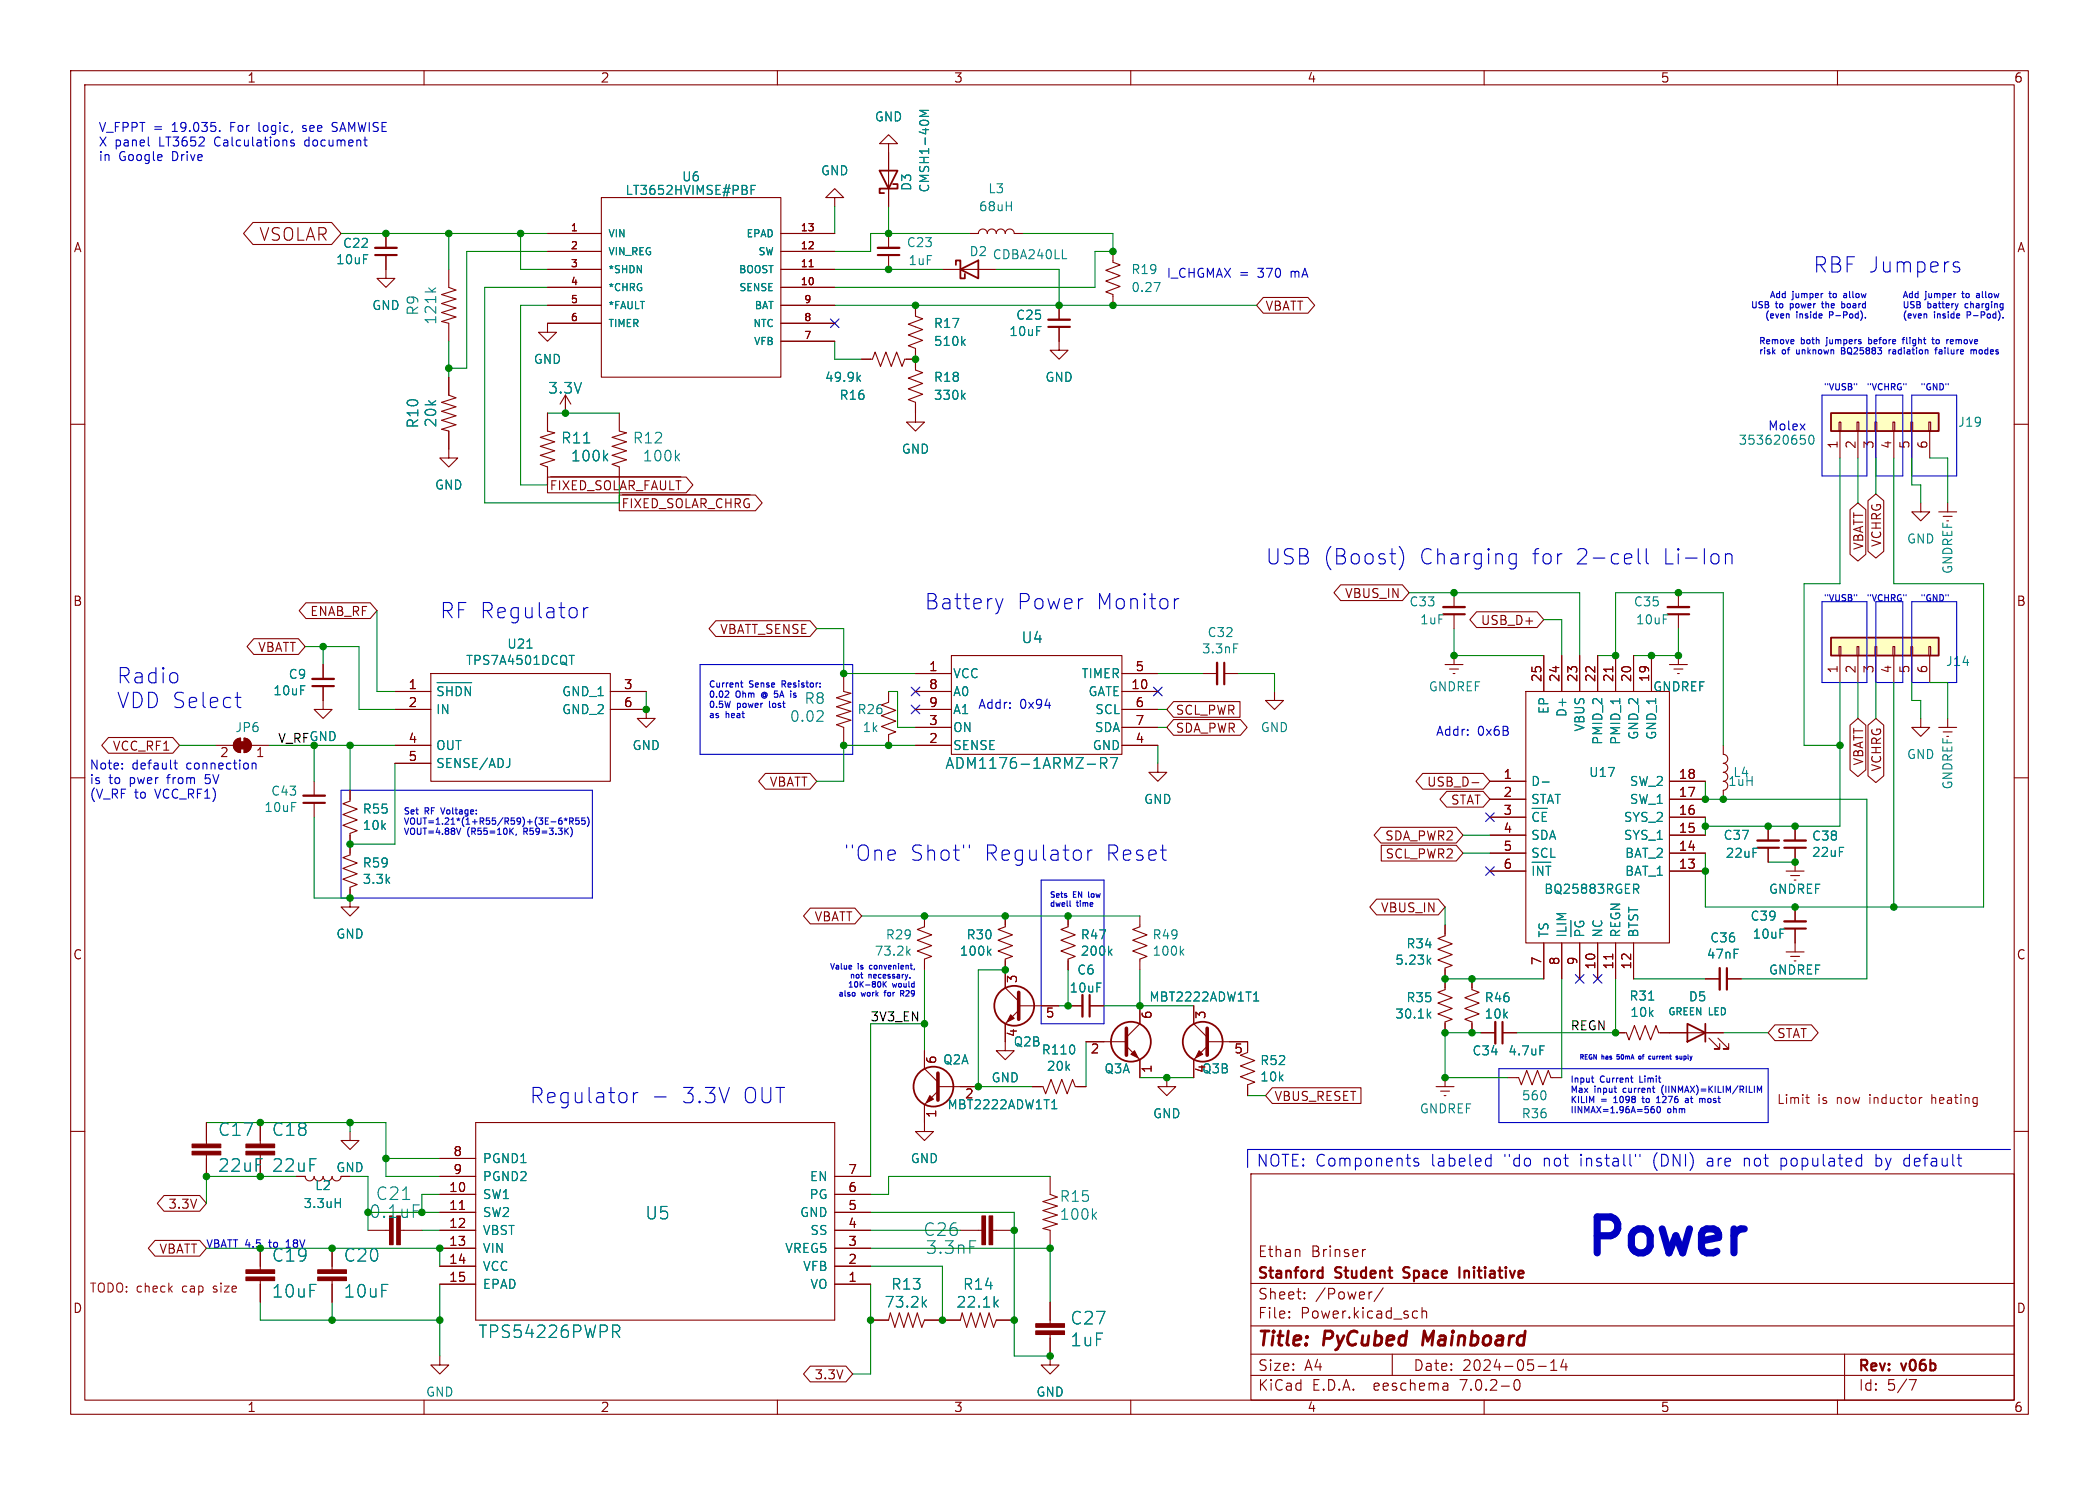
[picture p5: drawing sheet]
<svg xmlns="http://www.w3.org/2000/svg" width="297mm" height="210mm" viewBox="0 0 297 210" stroke-linecap="round" stroke-linejoin="round" font-family="sans-serif">
<defs><g id="words">
<text font-size="7.1" fill="#0000c2" x="224.8" y="177.8">Power</text>
<g font-size="3" fill="#0000c2">
<text x="256.5" y="38.7">RBF Jumpers</text>
<text x="179.1" y="80">USB (Boost)</text>
<text x="200.7" y="80">Charging</text>
<text x="216.5" y="80">for</text>
<text x="222.7" y="80">2-cell</text>
<text x="235" y="80">Li-Ion</text>
<text x="62.2" y="87.6">RF Regulator</text>
<text x="130.8" y="86.4">Battery</text>
<text x="143.8" y="86.4">Power</text>
<text x="155" y="86.4">Monitor</text>
<text x="16.5" y="96.8">Radio</text>
<text x="16.5" y="100.3">VDD Select</text>
<text x="119.4" y="121.9">&quot;One</text>
<text x="128.7" y="121.9">Shot&quot;</text>
<text x="139.1" y="121.9">Regulator</text>
<text x="156.2" y="121.9">Reset</text>
<text x="74.9" y="156.2">Regulator</text>
<text x="96.3" y="156.2">3.3V</text>
<text x="104.9" y="156.2">OUT</text>
</g>
<g font-size="2.8" fill="#840000">
<text x="178" y="190.8">Title:</text>
<text x="187.4" y="190.8">PyCubed</text>
<text x="202" y="190.8">Mainboard</text>
</g>
<text font-size="2.5" fill="#840000" x="36.6" y="34.2">VSOLAR</text>
<g font-size="2.5" fill="#008484">
<text x="30.8" y="160.8">C17</text>
<text x="38.4" y="160.8">C18</text>
<text x="30.8" y="165.9">22uF</text>
<text x="38.4" y="165.9">22uF</text>
<text x="53.1" y="169.9">C21</text>
<text x="38.4" y="178.6">C19</text>
<text x="48.6" y="178.6">C20</text>
<text x="130.6" y="175">C26</text>
<text x="131" y="177.5">3.3nF</text>
<text x="38.4" y="183.7">10uF</text>
<text x="48.6" y="183.7">10uF</text>
<text x="151.4" y="187.5">C27</text>
<text x="151.4" y="190.6">1uF</text>
</g>
<text font-size="2.5" fill="#008400" x="52.2" y="172.4">0.1uF</text>
<g font-size="2.4" fill="#008484">
<text x="91.3" y="172.6">U5</text>
<text x="67.6" y="189.4">TPS54226PWPR</text>
</g>
<g font-size="2.3" fill="#0000c2">
<text x="177.8" y="165.1">NOTE: Components</text>
<text x="202.4" y="165.1">labeled</text>
<text x="212.8" y="165.1">&quot;do</text>
<text x="218.3" y="165.1">not</text>
<text x="223.6" y="165.1">install&quot;</text>
<text x="233.9" y="165.1">(DNI)</text>
<text x="241.6" y="165.1">are</text>
<text x="246.8" y="165.1">not</text>
<text x="252.1" y="165.1">populated</text>
<text x="265.6" y="165.1">by</text>
<text x="269.6" y="165.1">default</text>
</g>
<g font-size="2.1" fill="#008484">
<text x="59.4" y="44.7" transform="rotate(-90 59.4 44.7)">R9</text>
<text x="61.9" y="46" transform="rotate(-90 61.9 46)">121k</text>
<text x="77.5" y="55.8">3.3V</text>
<text x="59.4" y="60.6" transform="rotate(-90 59.4 60.6)">R10</text>
<text x="61.9" y="60.5" transform="rotate(-90 61.9 60.5)">20k</text>
<text x="79.3" y="62.9">R11</text>
<text x="80.7" y="65.4">100k</text>
<text x="89.5" y="62.9">R12</text>
<text x="90.9" y="65.4">100k</text>
<text x="144.5" y="91.1">U4</text>
<text x="113.8" y="99.7">R8</text>
<text x="111.7" y="102.3">0.02</text>
<text x="133.7" y="108.9">ADM1176-1ARMZ-R7</text>
<text x="149.9" y="170.1">R15</text>
<text x="149.9" y="172.7">100k</text>
<text x="125.1" y="185.1">73.2k</text>
<text x="126.1" y="182.5">R13</text>
<text x="135.3" y="185.1">22.1k</text>
<text x="136.2" y="182.5">R14</text>
</g>
<g font-size="2.1" fill="#840000">
<text x="178" y="177.9">Ethan</text>
<text x="185.5" y="177.9">Brinser</text>
<text x="178" y="183.9">Sheet:</text>
<text x="178" y="181.1">Stanford</text>
<text x="186.2" y="183.9">/Power/</text>
<text x="189.1" y="181.1">Student</text>
<text x="199.2" y="181.1">Space</text>
<text x="207.5" y="181.1">Initiative</text>
<text x="178" y="186.6">File:</text>
<text x="184" y="186.6">Power.kicad_sch</text>
<text x="178" y="196.8">KiCad</text>
<text x="178" y="194">Size:</text>
<text x="184.6" y="194">A4</text>
<text x="185.7" y="196.8">E.D.A.</text>
<text x="194.4" y="196.8">eeschema</text>
<text x="200" y="194">Date:</text>
<text x="206.7" y="196.8">7.0.2-0</text>
<text x="206.9" y="194">2024-05-14</text>
<text x="263" y="194.2">Rev:</text>
<text x="263" y="196.8">Id:</text>
<text x="267" y="196.8">5/7</text>
<text x="269.2" y="194.2">v06b</text>
</g>
<g font-size="1.8" fill="#840000">
<text x="35" y="11.8">1</text>
<text x="85" y="11.8">2</text>
<text x="135" y="11.8">3</text>
<text x="185" y="11.8">4</text>
<text x="235" y="11.8">5</text>
<text x="285" y="11.8">6</text>
<text x="10.4" y="35.8">A</text>
<text x="285.4" y="35.8">A</text>
<text x="179.1" y="44.1">VBATT</text>
<text x="260.1" y="63.5" transform="rotate(-90 260.1 63.5)">1</text>
<text x="262.6" y="63.5" transform="rotate(-90 262.6 63.5)">2</text>
<text x="265.2" y="63.5" transform="rotate(-90 265.2 63.5)">3</text>
<text x="267.7" y="63.5" transform="rotate(-90 267.7 63.5)">4</text>
<text x="270.3" y="63.5" transform="rotate(-90 270.3 63.5)">5</text>
<text x="272.8" y="63.5" transform="rotate(-90 272.8 63.5)">6</text>
<text x="77.8" y="70.1">~{FIXED_SOLAR_FAULT}</text>
<text x="87.9" y="72.6">~{FIXED_SOLAR_CHRG}</text>
<text x="263.8" y="77.9" transform="rotate(-90 263.8 77.9)">VBATT</text>
<text x="266.3" y="77.5" transform="rotate(-90 266.3 77.5)">VCHRG</text>
<text x="10.3" y="85.8">B</text>
<text x="43.8" y="87.3">ENAB_RF</text>
<text x="101.8" y="89.8">VBATT_SENSE</text>
<text x="190.2" y="84.7">VBUS_IN</text>
<text x="209.4" y="88.5">USB_D+</text>
<text x="285.3" y="85.8">B</text>
<text x="36.4" y="92.4">VBATT</text>
<text x="131.4" y="95">1</text>
<text x="160.6" y="95">5</text>
<text x="260.1" y="95.3" transform="rotate(-90 260.1 95.3)">1</text>
<text x="262.6" y="95.3" transform="rotate(-90 262.6 95.3)">2</text>
<text x="265.2" y="95.3" transform="rotate(-90 265.2 95.3)">3</text>
<text x="267.7" y="95.3" transform="rotate(-90 267.7 95.3)">4</text>
<text x="270.3" y="95.3" transform="rotate(-90 270.3 95.3)">5</text>
<text x="272.8" y="95.3" transform="rotate(-90 272.8 95.3)">6</text>
<text x="57.8" y="97.5">1</text>
<text x="57.8" y="100.1">2</text>
<text x="88.2" y="97.5">3</text>
<text x="88.2" y="100.1">6</text>
<text x="131.4" y="97.5">8</text>
<text x="131.4" y="100.1">9</text>
<text x="160" y="97.5">10</text>
<text x="160.6" y="100.1">6</text>
<text x="166.4" y="101.2">SCL_PWR</text>
<text x="218.2" y="96.5" transform="rotate(-90 218.2 96.5)">25</text>
<text x="220.7" y="96.5" transform="rotate(-90 220.7 96.5)">24</text>
<text x="223.3" y="96.5" transform="rotate(-90 223.3 96.5)">23</text>
<text x="225.8" y="96.5" transform="rotate(-90 225.8 96.5)">22</text>
<text x="228.3" y="96.5" transform="rotate(-90 228.3 96.5)">21</text>
<text x="230.9" y="96.5" transform="rotate(-90 230.9 96.5)">20</text>
<text x="233.4" y="96.5" transform="rotate(-90 233.4 96.5)">19</text>
<text x="15.8" y="106.3">VCC_RF1</text>
<text x="57.8" y="105.2">4</text>
<text x="57.8" y="107.7">5</text>
<text x="131.4" y="105.2">2</text>
<text x="131.4" y="102.6">3</text>
<text x="160.6" y="105.2">4</text>
<text x="160.6" y="102.6">7</text>
<text x="166.4" y="103.8">SDA_PWR</text>
<text x="108.8" y="111.4">VBATT</text>
<text x="201.8" y="111.4">USB_D-</text>
<text x="205.2" y="113.9">STAT</text>
<text x="212.7" y="110.2">1</text>
<text x="212.7" y="112.8">2</text>
<text x="237.5" y="112.8">17</text>
<text x="237.5" y="110.2">18</text>
<text x="263.8" y="108.4" transform="rotate(-90 263.8 108.4)">VBATT</text>
<text x="266.3" y="109.2" transform="rotate(-90 266.3 109.2)">VCHRG</text>
<text x="195.9" y="119">SDA_PWR2</text>
<text x="212.7" y="115.3">3</text>
<text x="212.7" y="117.9">4</text>
<text x="237.5" y="117.9">15</text>
<text x="237.5" y="115.3">16</text>
<text x="195.9" y="121.6">SCL_PWR2</text>
<text x="212.7" y="120.4">5</text>
<text x="212.7" y="122.9">6</text>
<text x="237.5" y="122.9">13</text>
<text x="237.5" y="120.4">14</text>
<text x="115.1" y="130.5">VBATT</text>
<text x="195.3" y="129.2">VBUS_IN</text>
<text x="10.3" y="135.8">C</text>
<text x="218.2" y="136.6" transform="rotate(-90 218.2 136.6)">7</text>
<text x="220.7" y="136.6" transform="rotate(-90 220.7 136.6)">8</text>
<text x="223.3" y="136.6" transform="rotate(-90 223.3 136.6)">9</text>
<text x="225.8" y="137.2" transform="rotate(-90 225.8 137.2)">10</text>
<text x="228.3" y="137.2" transform="rotate(-90 228.3 137.2)">11</text>
<text x="230.9" y="137.2" transform="rotate(-90 230.9 137.2)">12</text>
<text x="285.3" y="135.8">C</text>
<text x="144.1" y="139.1" transform="rotate(-90 144.1 139.1)">3</text>
<text x="144.1" y="146.7" transform="rotate(-90 144.1 146.7)">4</text>
<text x="147.9" y="144.1">5</text>
<text x="154.3" y="149.2">2</text>
<text x="163.2" y="144.2" transform="rotate(-90 163.2 144.2)">6</text>
<text x="170.8" y="144.2" transform="rotate(-90 170.8 144.2)">3</text>
<text x="174.6" y="149.2">5</text>
<text x="251.5" y="147">STAT</text>
<text x="132.7" y="150.5" transform="rotate(-90 132.7 150.5)">6</text>
<text x="136.5" y="155.6">2</text>
<text x="163.2" y="151.8" transform="rotate(-90 163.2 151.8)">1</text>
<text x="170.8" y="151.8" transform="rotate(-90 170.8 151.8)">4</text>
<text x="180.3" y="155.9">VBUS_RESET</text>
<text x="132.7" y="158.1" transform="rotate(-90 132.7 158.1)">1</text>
<text x="64.1" y="163.6">8</text>
<text x="64.1" y="166.1">9</text>
<text x="120" y="166.1">7</text>
<text x="23.7" y="171.1">3.3V</text>
<text x="63.5" y="168.7">10</text>
<text x="63.5" y="171.2">11</text>
<text x="63.5" y="173.7">12</text>
<text x="120" y="173.7">4</text>
<text x="120" y="171.2">5</text>
<text x="120" y="168.7">6</text>
<text x="22.4" y="177.4">VBATT</text>
<text x="63.5" y="176.3">13</text>
<text x="63.5" y="178.8">14</text>
<text x="120" y="178.8">2</text>
<text x="120" y="176.3">3</text>
<text x="10.3" y="185.8">D</text>
<text x="63.5" y="181.4">15</text>
<text x="120" y="181.4">1</text>
<text x="285.3" y="185.8">D</text>
<text x="115.1" y="195.2">3.3V</text>
<text x="35" y="199.8">1</text>
<text x="85" y="199.8">2</text>
<text x="135" y="199.8">3</text>
<text x="185" y="199.8">4</text>
<text x="235" y="199.8">5</text>
<text x="285" y="199.8">6</text>
</g>
<g font-size="1.8" fill="#008484">
<text x="123.7" y="17.3">GND</text>
<text x="88.4" y="27.7">LT3652HVIMSE#PBF</text>
<text x="96.5" y="25.8">U6</text>
<text x="116.1" y="25">GND</text>
<text x="129.1" y="27.1" transform="rotate(-90 129.1 27.1)">D3</text>
<text x="131.6" y="27.3" transform="rotate(-90 131.6 27.3)">CMSH1-40M</text>
<text x="139.8" y="27.5">L3</text>
<text x="48.5" y="35.2">C22</text>
<text x="128.3" y="35.1">C23</text>
<text x="138.5" y="30">68uH</text>
<text x="47.5" y="37.5">10uF</text>
<text x="128.5" y="37.7">1uF</text>
<text x="137.1" y="36.4">D2 CDBA240LL</text>
<text x="160" y="38.9">R19</text>
<text x="160" y="41.5">0.27</text>
<text x="52.6" y="44">GND</text>
<text x="132.1" y="46.5">R17</text>
<text x="142.8" y="47.7">10uF</text>
<text x="143.7" y="45.4">C25</text>
<text x="75.5" y="51.6">GND</text>
<text x="132.1" y="49.1">510k</text>
<text x="116.7" y="54.2">49.9k</text>
<text x="118.7" y="56.7">R16</text>
<text x="132.1" y="54.2">R18</text>
<text x="132.1" y="56.7">330k</text>
<text x="147.9" y="54.2">GND</text>
<text x="127.5" y="64.3">GND</text>
<text x="246" y="63.1">353620650</text>
<text x="277" y="60.5">J19</text>
<text x="61.5" y="69.4">GND</text>
<text x="269.8" y="77">GND</text>
<text x="276.4" y="81.2" transform="rotate(-90 276.4 81.2)">GNDREF</text>
<text x="199.4" y="85.9">C33</text>
<text x="200.9" y="88.5">1uF</text>
<text x="231.1" y="85.9">C35</text>
<text x="231.4" y="88.5">10uF</text>
<text x="65.9" y="94.2">TPS7A4501DCQT</text>
<text x="71.7" y="91.9">U21</text>
<text x="170" y="92.6">3.3nF</text>
<text x="170.8" y="90.3">C32</text>
<text x="275.3" y="94.3">J14</text>
<text x="38.6" y="98.5">10uF</text>
<text x="40.8" y="96.2">C9</text>
<text x="61.7" y="99.2">~{SHDN}</text>
<text x="61.7" y="101.2">IN</text>
<text x="79.4" y="98.6">GND_1</text>
<text x="79.4" y="101.2">GND_2</text>
<text x="121.3" y="101.2">R26</text>
<text x="134.9" y="96.1">VCC</text>
<text x="134.9" y="98.6">A0</text>
<text x="134.9" y="101.2">A1</text>
<text x="152.9" y="96.1">TIMER</text>
<text x="153.9" y="98.6">GATE</text>
<text x="154.9" y="101.2">SCL</text>
<text x="202.1" y="97.9">GNDREF</text>
<text x="219.3" y="101.1" transform="rotate(-90 219.3 101.1)">EP</text>
<text x="221.8" y="101.5" transform="rotate(-90 221.8 101.5)">D+</text>
<text x="233.9" y="97.9">GNDREF</text>
<text x="33.2" y="103.7">JP6</text>
<text x="43.7" y="105">GND</text>
<text x="61.7" y="106.2">OUT</text>
<text x="89.4" y="106.2">GND</text>
<text x="122" y="103.7">1k</text>
<text x="134.9" y="106.2">SENSE</text>
<text x="134.9" y="103.7">ON</text>
<text x="154.5" y="106.2">GND</text>
<text x="154.8" y="103.7">SDA</text>
<text x="178.3" y="103.7">GND</text>
<text x="224.3" y="103.6" transform="rotate(-90 224.3 103.6)">VBUS</text>
<text x="226.9" y="105.5" transform="rotate(-90 226.9 105.5)">PMID_2</text>
<text x="229.4" y="105.5" transform="rotate(-90 229.4 105.5)">PMID_1</text>
<text x="232" y="104.7" transform="rotate(-90 232 104.7)">GND_2</text>
<text x="234.5" y="104.7" transform="rotate(-90 234.5 104.7)">GND_1</text>
<text x="269.8" y="107.5">GND</text>
<text x="38.3" y="112.7">C43</text>
<text x="61.7" y="108.8">SENSE/ADJ</text>
<text x="161.8" y="113.9">GND</text>
<text x="216.7" y="111.3">D-</text>
<text x="216.7" y="113.9">STAT</text>
<text x="224.8" y="110">U17</text>
<text x="230.5" y="113.9">SW_1</text>
<text x="230.5" y="111.3">SW_2</text>
<text x="244.5" y="111.3">1uH</text>
<text x="245.2" y="110">L4</text>
<text x="276.4" y="111.7" transform="rotate(-90 276.4 111.7)">GNDREF</text>
<text x="37.3" y="115">10uF</text>
<text x="51.3" y="115.2">R55</text>
<text x="51.3" y="117.5">10k</text>
<text x="216.7" y="117">~{CE}</text>
<text x="216.7" y="118.9">SDA</text>
<text x="229.6" y="118.9">SYS_1</text>
<text x="229.6" y="116.4">SYS_2</text>
<text x="243.8" y="118.9">C37</text>
<text x="256.3" y="119">C38</text>
<text x="51.3" y="122.8">R59</text>
<text x="51.3" y="125.2">3.3k</text>
<text x="216.7" y="121.5">SCL</text>
<text x="216.7" y="124.6">~{INT}</text>
<text x="229.8" y="124">BAT_1</text>
<text x="229.8" y="121.5">BAT_2</text>
<text x="244.1" y="121.5">22uF</text>
<text x="256.3" y="121.3">22uF</text>
<text x="218.4" y="126.6">BQ25883RGER</text>
<text x="247.6" y="130.4">C39</text>
<text x="250.2" y="126.6">GNDREF</text>
<text x="47.5" y="132.9">GND</text>
<text x="123.7" y="135.3">73.2k</text>
<text x="125.3" y="133">R29</text>
<text x="135.7" y="135.3">100k</text>
<text x="136.7" y="133">R30</text>
<text x="152.4" y="138">C6</text>
<text x="152.9" y="133">R47</text>
<text x="152.9" y="135.3">200k</text>
<text x="163" y="133">R49</text>
<text x="163" y="135.3">100k</text>
<text x="197.4" y="136.6">5.23k</text>
<text x="198.9" y="134.3">R34</text>
<text x="219.3" y="132.6" transform="rotate(-90 219.3 132.6)">TS</text>
<text x="221.8" y="132.6" transform="rotate(-90 221.8 132.6)">ILIM</text>
<text x="225" y="132.6" transform="rotate(-90 225 132.6)">~{PG}</text>
<text x="226.9" y="132.6" transform="rotate(-90 226.9 132.6)">NC</text>
<text x="229.4" y="132.6" transform="rotate(-90 229.4 132.6)">REGN</text>
<text x="232" y="132.6" transform="rotate(-90 232 132.6)">BTST</text>
<text x="241.4" y="135.8">47nF</text>
<text x="241.9" y="133.4">C36</text>
<text x="247.9" y="132.9">10uF</text>
<text x="250.2" y="138">GNDREF</text>
<text x="151.3" y="140.5">10uF</text>
<text x="162.6" y="141.8">MBT2222ADW1T1</text>
<text x="198.9" y="141.9">R35</text>
<text x="210" y="141.9">R46</text>
<text x="230.5" y="141.7">R31</text>
<text x="230.6" y="144">10k</text>
<text x="238.9" y="141.8">D5</text>
<text x="143.4" y="148.1">Q2B</text>
<text x="147.3" y="149.3">R110</text>
<text x="197.4" y="144.2">30.1k</text>
<text x="208.3" y="149.4">C34</text>
<text x="210" y="144.2">10k</text>
<text x="213.4" y="149.4">4.7uF</text>
<text x="133.4" y="150.7">Q2A</text>
<text x="140.2" y="153.2">GND</text>
<text x="148.1" y="151.6">20k</text>
<text x="156.2" y="152">Q3A</text>
<text x="170" y="152">Q3B</text>
<text x="178.3" y="150.8">R52</text>
<text x="178.3" y="153.1">10k</text>
<text x="215.3" y="155.8">560</text>
<text x="134" y="157">MBT2222ADW1T1</text>
<text x="163.1" y="158.3">GND</text>
<text x="200.8" y="157.6">GNDREF</text>
<text x="215.3" y="158.3">R36</text>
<text x="47.5" y="165.9">GND</text>
<text x="68.3" y="164.7">PGND1</text>
<text x="68.3" y="167.2">PGND2</text>
<text x="114.5" y="167.2">EN</text>
<text x="128.8" y="164.7">GND</text>
<text x="42.9" y="171">3.3uH</text>
<text x="44.5" y="168.5">L2</text>
<text x="68.3" y="169.7">SW1</text>
<text x="68.3" y="172.3">SW2</text>
<text x="113.1" y="172.3">GND</text>
<text x="114.4" y="169.7">PG</text>
<text x="68.3" y="174.8">VBST</text>
<text x="68.3" y="177.4">VIN</text>
<text x="68.3" y="179.9">VCC</text>
<text x="111" y="177.4">VREG5</text>
<text x="113.5" y="179.9">VFB</text>
<text x="114.5" y="174.8">SS</text>
<text x="68.3" y="182.4">EPAD</text>
<text x="114.5" y="182.4">VO</text>
<text x="60.2" y="197.7">GND</text>
<text x="146.6" y="197.7">GND</text>
</g>
<g font-size="1.8" fill="#0000c2">
<text x="14" y="18.7">V_FPPT =</text>
<text x="14" y="20.8">X panel</text>
<text x="14" y="22.9">in</text>
<text x="16.8" y="22.9">Google</text>
<text x="22.6" y="20.8">LT3652</text>
<text x="24.4" y="22.9">Drive</text>
<text x="24.4" y="18.7">19.035.</text>
<text x="30.5" y="20.8">Calculations</text>
<text x="32.7" y="18.7">For</text>
<text x="36.9" y="18.7">logic,</text>
<text x="43.2" y="18.7">see</text>
<text x="43.4" y="20.8">document</text>
<text x="47.5" y="18.7">SAMWISE</text>
<text x="165.1" y="39.4">I_CHGMAX =</text>
<text x="178.1" y="39.4">370</text>
<text x="182.8" y="39.4">mA</text>
<text x="250.2" y="61">Molex</text>
<text x="138.4" y="100.3">Addr:</text>
<text x="144.3" y="100.3">0x94</text>
<text x="31.1" y="107.3">2</text>
<text x="36.2" y="107.3">1</text>
<text x="203.2" y="104.1">Addr:</text>
<text x="209.1" y="104.1">0x6B</text>
<text x="12.7" y="108.9">Note:</text>
<text x="12.7" y="111">is</text>
<text x="12.7" y="113">(V_RF</text>
<text x="15.4" y="111">to</text>
<text x="18.4" y="111">pwer</text>
<text x="18.7" y="108.9">default</text>
<text x="19.1" y="113">to</text>
<text x="22" y="113">VCC_RF1)</text>
<text x="23.8" y="111">from</text>
<text x="26.4" y="108.9">connection</text>
<text x="29.3" y="111">5V</text>
</g>
<text font-size="1.8" fill="#008400" x="39.4" y="105.1">V_RFGND</text>
<g font-size="1.8">
<text x="123.2" y="144.5">3V3_EN</text>
<text x="222.2" y="145.8">REGN</text>
</g>
<g font-size="1.8" fill="#f00">
<text x="251.5" y="156.2">Limit</text>
<text x="257.2" y="156.2">is</text>
<text x="259.9" y="156.2">now</text>
<text x="264.7" y="156.2">inductor</text>
<text x="273.6" y="156.2">heating</text>
<text x="12.7" y="182.9">TODO: check</text>
<text x="25.8" y="182.9">cap</text>
<text x="30.3" y="182.9">size</text>
</g>
<text font-size="1.5" fill="#0000c2" x="29.2" y="176.5">VBATT 4.5</text>
<g font-size="1.5" fill="#008484">
<text x="38.2" y="176.5">to</text>
<text x="40.8" y="176.5">18V</text>
</g>
<g font-size="1.4" fill="#840000">
<text x="80.7" y="32.8">1</text>
<text x="80.7" y="35.3">2</text>
<text x="113.2" y="35.3">12</text>
<text x="113.2" y="32.8">13</text>
<text x="80.7" y="37.8">3</text>
<text x="80.7" y="40.4">4</text>
<text x="113.2" y="40.4">10</text>
<text x="113.2" y="37.8">11</text>
<text x="80.7" y="42.9">5</text>
<text x="80.7" y="45.5">6</text>
<text x="113.7" y="45.5">8</text>
<text x="113.7" y="42.9">9</text>
<text x="113.7" y="48">7</text>
</g>
<g font-size="1.4" fill="#008484">
<text x="86.1" y="33.7">VIN</text>
<text x="105.5" y="33.7">EPAD</text>
<text x="86.1" y="36.3">VIN_REG</text>
<text x="86.1" y="38.8">*SHDN</text>
<text x="86.1" y="41.3">*CHRG</text>
<text x="104.4" y="38.8">BOOST</text>
<text x="104.5" y="41.3">SENSE</text>
<text x="107.2" y="36.3">SW</text>
<text x="86.1" y="43.9">*FAULT</text>
<text x="86.1" y="46.4">TIMER</text>
<text x="106.4" y="46.4">NTC</text>
<text x="106.6" y="43.9">BAT</text>
<text x="106.5" y="49">VFB</text>
<text x="236" y="143.7">GREEN LED</text>
</g>
<g font-size="1.2" fill="#0000c2">
<text x="247.6" y="43.6">USB</text>
<text x="249.6" y="45.1">(even</text>
<text x="250.2" y="42.2">Add</text>
<text x="251.1" y="43.6">to</text>
<text x="253.3" y="43.6">power</text>
<text x="253.5" y="42.2">jumper</text>
<text x="254" y="45.1">inside</text>
<text x="258" y="43.6">the</text>
<text x="258.9" y="45.1">P-Pod).</text>
<text x="258.9" y="42.2">to</text>
<text x="261" y="43.6">board</text>
<text x="261.1" y="42.2">allow</text>
<text x="269.2" y="42.2">Add</text>
<text x="269.2" y="43.6">USB</text>
<text x="269.2" y="45.1">(even</text>
<text x="272.5" y="42.2">jumper</text>
<text x="272.8" y="43.6">battery</text>
<text x="273.7" y="45.1">inside</text>
<text x="277.9" y="42.2">to</text>
<text x="278.3" y="43.6">charging</text>
<text x="278.5" y="45.1">P-Pod).</text>
<text x="280.1" y="42.2">allow</text>
<text x="248.9" y="48.7">Remove</text>
<text x="248.9" y="50.2">risk</text>
<text x="252.2" y="50.2">of</text>
<text x="254.4" y="50.2">unknown</text>
<text x="254.9" y="48.7">both</text>
<text x="258.7" y="48.7">jumpers</text>
<text x="261" y="50.2">BQ25883</text>
<text x="264.8" y="48.7">before</text>
<text x="267.9" y="50.2">radiation</text>
<text x="269.9" y="48.7">flight</text>
<text x="274.3" y="48.7">to</text>
<text x="274.7" y="50.2">failure</text>
<text x="276.5" y="48.7">remove</text>
<text x="279.9" y="50.2">modes</text>
<text x="257.9" y="55.2">&quot;VUSB&quot;</text>
<text x="264" y="55.2">&quot;VCHRG&quot;</text>
<text x="271.8" y="55.2">&quot;GND&quot;</text>
<text x="257.9" y="85.1">&quot;VUSB&quot;</text>
<text x="264" y="85.1">&quot;VCHRG&quot;</text>
<text x="271.8" y="85.1">&quot;GND&quot;</text>
<text x="100.3" y="97.3">Current</text>
<text x="100.3" y="98.7">0.02</text>
<text x="100.3" y="100.2">0.5W</text>
<text x="100.3" y="101.6">as</text>
<text x="102.7" y="101.6">heat</text>
<text x="104.2" y="98.7">Ohm</text>
<text x="104.3" y="100.2">power</text>
<text x="106.1" y="97.3">Sense</text>
<text x="108" y="98.7">@ 5A</text>
<text x="109.1" y="100.2">lost</text>
<text x="110.9" y="97.3">Resistor:</text>
<text x="112.5" y="98.7">is</text>
<text x="57.1" y="115.2">Set</text>
<text x="57.1" y="116.7">VOUT=1.21*(1+R55/R59)+(3E-6*R55)</text>
<text x="57.1" y="118.1">VOUT=4.88V</text>
<text x="60.1" y="115.2">RF</text>
<text x="62.7" y="115.2">Voltage:</text>
<text x="66.2" y="118.1">(R55=10K,</text>
<text x="74.3" y="118.1">R59=3.3K)</text>
<text x="222.2" y="153.2">Input</text>
<text x="222.2" y="154.6">Max</text>
<text x="225.7" y="154.6">input</text>
<text x="226.5" y="153.2">Current</text>
<text x="229.9" y="154.6">current</text>
<text x="232.2" y="153.2">Limit</text>
<text x="235.5" y="154.6">(IINMAX)=KILIM/RILIM</text>
<text x="222.2" y="156">KILIM</text>
<text x="222.2" y="157.5">IINMAX=1.96A=560</text>
<text x="226.6" y="156">=</text>
<text x="228.6" y="156">1098</text>
<text x="232.9" y="156">to</text>
<text x="235" y="156">1276</text>
<text x="236" y="157.5">ohm</text>
<text x="239.3" y="156">at</text>
<text x="241.5" y="156">most</text>
</g>
<g font-size="1.1" fill="#0000c2">
<text x="148.6" y="127">Sets</text>
<text x="148.6" y="128.3">dwell</text>
<text x="151.9" y="127">EN</text>
<text x="152.5" y="128.3">time</text>
<text x="154.3" y="127">low</text>
<text x="117.2" y="137.1">Value</text>
<text x="121.3" y="137.1">is</text>
<text x="123.1" y="137.1">convenient,</text>
<text x="118.4" y="141">also</text>
<text x="119.8" y="139.7">10K-80K</text>
<text x="120.1" y="138.4">not</text>
<text x="121.7" y="141">work</text>
<text x="122.8" y="138.4">necessary.</text>
<text x="125.2" y="141">for</text>
<text x="126.2" y="139.7">would</text>
<text x="127.7" y="141">R29</text>
</g>
<g font-size=".9" fill="#0000c2">
<text x="223.5" y="149.9">REGN</text>
<text x="226.8" y="149.9">has</text>
<text x="229.2" y="149.9">50mA</text>
<text x="232.5" y="149.9">of</text>
<text x="234.2" y="149.9">current</text>
<text x="238.3" y="149.9">suply</text>
</g>
</g></defs>
<g fill="none" stroke="#840000" stroke-width=".15">
<path d="M10 10h277v190h-277zM12 12h273v186h-273zM60 10v2M110 10v2M160 10v2M210 10v2M260 10v2M35.8 31.5h11.1l1.4 1.5-1.4 1.6h-11.1l-1.3-1.6zM54.6 36.1v3.3h1.3l-1.3 1.2-1.3-1.2h1.3M54.6 33v2.1M63.5 38.1v2.5l1 .4-2 .7 2 .6-2 .6 2 .7-2 .6 2 .6-2 .7 1 .2v2.6M77.5 33h7.6"/>
<path d="M77.5 38.1h7.6M77.5 35.6h7.6M85.1 27.9h25.4v25.4h-25.4zM110.5 33h7.6M110.5 38.1h7.6M110.5 35.6h7.6M114.5 37.7h.6M118.1 27.9h1.3l-1.3-1.2-1.3 1.2h1.3v1.3M125.7 20.3h1.3l-1.3-1.2-1.2 1.2h1.2v8.9M125.7 33v2.1M125.7 36.1v2M133.3 38.1h7.7"/>
<path d="M137.2 33h1.2a.64 .64 0 0 1 .7-.6 .64 .64 0 0 1 .6 .6 .64 .64 0 0 1 .6-.6 .64 .64 0 0 1 .7 .6 .64 .64 0 0 1 .6-.6 .64 .64 0 0 1 .6 .6 .64 .64 0 0 1 .7-.6 .64 .64 0 0 1 .6 .6h1.3M157.5 35.6v1.5l1 .4-2 .7 2 .8-2 .8 2 .7-2 .8 1 .4v1.5M10 60h2M63.5 53.3v2.6l1 .4-2 .6 2 .6-2 .7 2 .6-2 .6 2 .7-2 .6 1 .3v3.8h1.3l-1.3 1.2-1.3-1.2h1.3M77.5 40.6h7.6M77.5 43.2h7.6M77.5 58.4v2.6l1 .2-2 .6 2 .7-2 .6 2 .7-2 .6 2 .6-2 .7 1 .3v2.6M80 55.9l-.8 1.3M80 55.9l.8 1.3M80 55.9v2.5M85.1 45.7h-7.6v1.3h1.2l-1.2 1.3-1.3-1.3h1.3M87.6 58.4v2.6l1 .2-2 .6 2 .7-2 .6 2 .7-2 .6 2 .6-2 .7 1 .3v2.6"/>
<path d="M110.5 40.6h7.6M110.5 43.2h7.6M110.5 45.7h7.6M110.5 48.3h7.6M121.9 50.8h1.5l.4-1 .8 2 .7-2 .8 2 .8-2 .7 2 .4-1h1.5M129.5 43.2v1.5l1.1 .4-2.1 .7 2.1 .8-2.1 .8 2.1 .7-2.1 .8 1 .4v3l1.1 .4-2.1 .8 2.1 .7-2.1 .8 2.1 .8-2.1 .7 1 .4v2.8h1.3l-1.3 1.3-1.2-1.3h1.2M149.9 46.2v3.3h1.2l-1.2 1.3-1.3-1.3h1.3M149.9 43.2v2M178.8 42.1h6.3l.9 1.1-.9 1.1h-6.3l-1-1.1zM260.2 59.7h.3v1.3h-.3zM262.8 59.7h.2v1.3h-.2zM265.3 59.7h.3v1.3h-.3z"/>
<path d="M267.8 59.7h.3v1.3h-.3zM270.4 59.7h.2v1.3h-.2zM272.9 59.7h.3v1.3h-.3zM285 60h2M77.5 67.5h19.6l.9 1.1-.9 1.1h-19.6zM77.9 67.4h18.4M78.7 68h-.6v1.3M79.2 68v1.3M79.7 68l.8 1.3M80.5 68l-.8 1.3M81.6 68h-.6v1.3M82.8 68.3l-.2-.3h-.5v1.3"/>
<path d="M85 68h-.4l-.3 .2M85.5 68.4a.42 .42 0 0 1 .5-.4 .42 .42 0 0 1 .4 .4M86.9 68v1.3M87.6 70h19.3l.9 1.1-.9 1.1h-19.3zM87.8 69.3l.4-1.3 .4 1.3M88.1 70h18M88.2 70.5v1.3M89.3 70.5v1.3M89.8 68.2l-.3-.2h-.5v1.3M89.8 70.5l.9 1.3M90.7 70.5l-.9 1.3M91.2 70.5v1.3"/>
<path d="M91.9 68h-.6v1.3M92.2 69.3l.4-1.3 .4 1.3M92.3 70.5v1.3M93.5 68v1M94.2 68v1M94.8 68v1.3M95.6 68h.8M96 68v1.3M97.1 70.5v1.3M97.9 71.8l.4-1.3 .5 1.3M99.9 70.8l-.2-.3h-.5v1.3M102.2 70.6h-.1a.45 .45 0 0 0-.7 .2"/>
<path d="M102.7 70.5v1.3M103.4 70.5v1.3M104.8 70.8l-.3-.3h-.5v1.3M106 70.6a.45 .45 0 0 0-.7 .2M260.3 61v3.8M261.8 72.1l1.1-1 1.1 1v6.3l-1.1 .9-1.1-.9zM262.9 61v3.8M264.3 70.8l1.1-.9 1.1 .9v7.2l-1.1 .9-1.1-.9zM265.4 61v3.8M268 61v3.8M270.5 61v3.8M271.8 71.1v1.3h1.2l-1.2 1.3-1.3-1.3h1.3"/>
<path d="M273 61v3.8M274.3 72.4h2.6M275 73h1.2M275.6 71.1v1.3M35.9 90.3h6.3l1 1.1-1 1.2h-6.3l-.9-1.2zM43.3 85.2h9.1l.9 1.2-.9 1.1h-9.1l-1-1.1zM45.7 97v3.3h1.3l-1.3 1.3-1.3-1.3h1.3M45.7 94v2M55.9 97.8h5.1M61 95.3h25.4v15.2h-25.4zM86.4 97.8h5M101.3 87.8h13.3l1 1.1-1 1.1h-13.3l-1-1.1z"/>
<path d="M119.4 95.3v2.5l1 .2-2 .7 2 .6-2 .6 2 .7-2 .6 2 .7-2 .6 1 .4v2.5M125.7 97.8v1.5l-1 .4 2 .8-2 .7 2 .8-2 .7 2 .8-1 .4v1.5M129.5 95.3h5.1M129.5 97.8h5.1M134.6 92.7h24.1v14h-24.1zM158.7 95.3h5.1M158.7 97.8h5.1M166.1 99.2h9.4v2.2h-9.4l-1-1.1zM170.2 95.3h2M173.2 95.3h2.1M180.3 97.8v1.3h1.3l-1.3 1.2-1.2-1.2h1.2M189.7 82.7h8.7l1 1.1-1 1.1h-8.7l-1-1.1z"/>
<path d="M204.5 94h2.5M205.1 94.6h1.3M205.6 95.3h.3M205.7 83.8v2.1M205.7 86.9v2M205.7 92.7v1.3M208.9 86.5h8.6l.9 1.1-.9 1.1h-8.6l-.9-1.1zM215.9 97.8h20.3v35.6h-20.3zM218.4 92.7v5.1M221 92.7v5.1M223.5 92.7v5.1M226.1 92.7v5.1"/>
<path d="M228.2 94.3v.7M228.6 92.7v5.1M231.1 92.7v5.1M233.7 92.7v5.1M236.2 94h2.6M236.9 94.6h1.2M237.4 95.3h.2M237.5 83.8v2.1M237.5 86.9v2M237.5 92.7v1.3M260.2 91.4h.3v1.3h-.3zM260.3 92.7v3.8"/>
<path d="M262.8 91.4h.2v1.3h-.2zM262.9 92.7v3.8M265.3 91.4h.3v1.3h-.3zM265.4 92.7v3.8M267.8 91.4h.3v1.3h-.3zM268 92.7v3.8M270.4 91.4h.2v1.3h-.2zM270.5 92.7v3.8M272.9 91.4h.3v1.3h-.3zM273 92.7v3.8M10 110h2M15.3 104.3h9.1l1 1.1-1 1.1h-9.1l-.9-1.1z"/>
<path d="M30.5 105.4h2.5M33.3 104.7l.7-.3v2a1.02 1.02 0 0 1-.9-.6 1.02 1.02 0 0 1 .2-1.1zM34.5 104.4a1.02 1.02 0 0 1 1.1 1 1.02 1.02 0 0 1-1.1 1zM35.6 105.4h2.5M44.4 110.5v2M44.4 113.5v2.1M49.5 111.8v1.5l-1 .4 2 .7-2 .8 2 .8-2 .7 2 .8-1 .4v3l-1 .4 2 .7-2 .8 2 .8-2 .7 2 .8-1 .4v2.8h1.3l-1.3 1.2-1.2-1.2h1.2M55.9 100.3h5.1M55.9 105.4h5.1M55.9 108h5.1M86.4 100.3h5v1.3h1.3l-1.3 1.3-1.2-1.3h1.2M108.3 109.4h6.3l1 1.1-1 1.1h-6.3l-1-1.1z"/>
<path d="M129.5 100.3h5.1M129.5 105.4h5.1M129.5 102.9h5.1M158.7 100.3h5.1M158.7 105.4h5.1M158.7 102.9h5.1M163.8 108v1.2h1.3l-1.3 1.3-1.2-1.3h1.2M166.1 101.8h9.4l1 1.1-1 1.1h-9.4l-1-1.1zM195.4 117h10.7l.9 1.1-.9 1.1h-10.7l-1-1.1zM195.4 119.5h10.7l.9 1.2-.9 1.1h-10.7zM201.3 109.4h8.6l.9 1.1-.9 1.1h-8.6l-.9-1.1zM204.7 111.9h5.2l.9 1.1-.9 1.1h-5.2l-1-1.1z"/>
<path d="M208.3 110.7h.9M210.8 110.5h5.1M210.8 118.1h5.1M210.8 115.6h5.1M210.8 113h5.1M236.2 110.5h5.1M236.2 118.1h5.1M236.2 115.6h5.1M236.2 113h5.1M243.8 105.4v1.3a.64 .64 0 0 1 .7 .6 .64 .64 0 0 1-.7 .7 .64 .64 0 0 1 .7 .6 .64 .64 0 0 1-.7 .6 .64 .64 0 0 1 .7 .7 .64 .64 0 0 1-.7 .6 .64 .64 0 0 1 .7 .6 .64 .64 0 0 1-.7 .7v1.2M250.2 116.8v2.1M250.2 119.9v2"/>
<path d="M254 116.8v2.1M254 119.9v3.3M261.8 102.6l1.1-1 1.1 1v6.3l-1.1 .9-1.1-.9zM264.3 102.6l1.1-1 1.1 1v7.1l-1.1 1-1.1-1zM271.8 101.6v1.3h1.2l-1.2 1.2-1.3-1.2h1.3M274.3 102.9h2.6M275 103.5h1.2M275.6 101.6v1.3M285 110h2M114.6 128.4h6.4l.9 1.1-.9 1.2h-6.4l-.9-1.2zM130.8 129.5v1.6l-1 .3 2 .8-2 .8 2 .7-2 .8 2 .8-1 .3v1.6M142.2 129.5v1.6l-1 .3 2.1 .8-2.1 .8 2.1 .7-2.1 .8 2.1 .8-1.1 .3v4.1l1.9 1.9"/>
<path d="M151.1 129.5v1.6l-1 .3 2 .8-2 .8 2 .7-2 .8 2 .8-1 .3v1.6M161.3 129.5v1.6l-1 .3 2 .8-2 .8 2 .7-2 .8 2 .8-1 .3v1.6M194.8 127.2h8.7l1 1.1-1 1.1h-8.7l-1-1.1zM204.5 130.8v1.5l-1 .4 2 .8-2 .7 2 .8-2 .8 2 .7-1 .4v3.1l-1 .3 2 .8-2 .8 2 .7-2 .8 2 .7-1 .4v1.6M208.3 138.4v1.6l1 .3-2 .8 2 .8-2 .7 2 .8-2 .7 1 .4v1.6M210.8 123.2h5.1M210.8 120.7h5.1M218.4 133.4v5M221 133.4v5M223.5 133.4v5M226.1 133.4v5M228.2 134.9v.7"/>
<path d="M228.6 133.4v5M231.1 133.4v5M236.2 123.2h5.1M236.2 120.7h5.1M241.3 138.4h2M244.3 138.4h2.1M252.7 123.2h2.6M252.7 134.6h2.6M253.4 123.8h1.2M253.4 135.3h1.2M253.9 124.5h.2M253.9 135.9h.2"/>
<path d="M254 128.3v2M254 131.3v3.3M10 160h2M29.2 158.8v3M36.8 158.8v3M67.3 158.8h50.8v27.9h-50.8zM130.8 148.6v2.5l1.9 1.9M132.7 154.3l-1.9 1.9v3.8h1.3l-1.3 1.3-1.3-1.3h1.3M132.7 153.7h5.7M144.1 142.9l-1.9 1.9v3.8h1.3l-1.3 1.3-1.2-1.3h1.2M144.1 142.2h5.8M146 153.7h1.6l.4 1 .7-2 .8 2 .7-2 .8 2 .8-2 .3 1h1.6"/>
<path d="M151.1 142.2h2.1M153.7 147.3h5.7M154.2 142.2h2M159.4 148l1.9 1.9v2.5M161.3 142.2v2.6l-1.9 1.9M165.1 152.4v1.3h1.3l-1.3 1.2-1.3-1.2h1.3M168.9 142.2v2.6l1.9 1.9M170.8 147.3h5.7v1.5l-1 .4 2 .8-2 .7 2 .8-2 .8 2 .7-1 .4v1.5M170.8 148l-1.9 1.9v2.5M180 153.8h12.6v2.3h-12.6l-.9-1.2zM203.2 153.7h2.5M203.8 154.3h1.3"/>
<path d="M204.3 154.9h.3M204.5 152.4v1.3M209.5 146.1h2.1M212.6 146.1h2M213.4 152.4h1.5l.4 1 .7-2 .8 2 .8-2 .7 2 .8-2 .4 1h1.5M228.6 146.1h1.5l.4 1 .8-2.1 .7 2.1 .8-2.1 .8 2.1 .7-2.1 .4 1.1h9.1M241.8 146.8l1.5 1.5h-.7h.7v-.7M243.1 146.8l1.5 1.5h-.8h.8v-.7M251.1 144.9h5.2l1 1.2-1 1.1h-5.2l-.9-1.1zM285 160h2M21.9 175.4h6.4l.9 1.1-.9 1.1h-6.4l-.9-1.1zM23.2 169.1h5.1l.9 1.1-.9 1.1h-5.1l-.9-1.1z"/>
<path d="M29.2 163.3v3.1M36.8 176.5v3.1M43.2 166.4a.64 .64 0 0 0 .6 .6 .64 .64 0 0 0 .6-.6 .64 .64 0 0 0 .7 .6 .64 .64 0 0 0 .6-.6 .64 .64 0 0 0 .7 .6 .64 .64 0 0 0 .6-.6 .64 .64 0 0 0 .6 .6 .64 .64 0 0 0 .7-.6M47 176.5v3.1M49.5 160v1.3h1.3l-1.3 1.3-1.2-1.3h1.2M52.1 174h3M56.6 174h3.1M62.2 168.9h5.1M62.2 171.5h5.1M62.2 174h5.1M62.2 176.5h5.1M62.2 179.1h5.1"/>
<path d="M62.2 166.4h5.1M62.2 163.8h5.1M65 171h.7M118.1 168.9h5.1M118.1 171.5h5.1M118.1 174h5.1M118.1 176.5h5.1M118.1 179.1h5.1M118.1 166.4h5.1M135.9 174h3M140.5 174h3M148.6 166.4v2.5l1 .4-2 .6 2 .7-2 .6 2 .6-2 .7 2 .6-2 .6 1 .3v2.5"/>
<path d="M177 166h108v32h-108zM193.2 176.7l-.3 .1-.1 .2M36.8 181.1v3.1M47 181.1v3.1M60 198v2M62.2 191.8v1.2h1.3l-1.3 1.3-1.2-1.3h1.2M62.2 181.6h5.1M110 198v2M114.6 193.2h5.1l.9 1.1-.9 1.1h-5.1l-.9-1.1zM118.1 181.6h5.1M123.2 186.7h2.5l.3-1 .6 2 .7-2 .6 2 .6-2 .7 2 .6-2 .6 2 .4-1h5.1l.2-1 .7 2 .6-2 .6 2 .7-2 .6 2 .7-2 .6 2 .4-1h2.5M148.6 188.7v4.3h1.3l-1.3 1.3-1.3-1.3h1.3"/>
<path d="M148.6 184.2v3M160 198v2M177 194.5h108M177 191.5h108M177 187.5h108M177 181.5h108M182.4 186.3h.1l-.1 .1M182.4 185.5h.1l-.1 .1M184.6 183.6v.1M184.6 182.8v.1M194 182.7h.1M195.7 182.1l-1.3 2"/>
<path d="M197 191.5v3M200.1 185.4l.5 .1M200.6 186.3l-.5 .1M201.2 185.5a.37 .37 0 0 1 .7 .1v.8M201.2 184.9v1.5M204.6 195.6l.3 .2v.8M204.9 196.5l-.5 .1M204.9 196h-.5M210 198v2M214.4 195.2a.36 .36 0 0 1 .3-.1 .36 .36 0 0 1 .3 .3 .77 .77 0 0 1-.4 1.2 .91 .91 0 0 1-.2-1.4zM217.6 193.2h1.2M219.4 193.8h.9"/>
<path d="M219.4 192.7l.5-.4v1.5M221.2 192.2l-.3 1.1h.9M221.6 192.8v1M260 198v2M261 191.5v6.5M270.1 195.1h1l-.6 1.5"/>
</g>
<g fill="none" stroke="#840000" stroke-width=".3">
<path d="M53.1 36.1h3M124.2 36.1h3.1M148.3 46.2h3.1M44.2 97h3M173.2 93.7v3.1M204.2 86.9h3.1M236 86.9h3M42.9 113.5h3.1M248.7 119.9h3M252.5 119.9h3M244.3 136.9v3.1M252.5 131.3h3"/>
<path d="M154.2 140.7v3.1M212.6 144.5v3.1M206.5 179.2v1.5"/>
</g>
<g fill="none" stroke="#008484" stroke-width=".15">
<path d="M131.4 15.6h-1.3l.9 .4-.9 .5h1.3M106.3 26.8h.4M106.9 26.2h-.6v1.3M150.3 36.6h.6M163.3 40h.8l-.5 1.2M121.4 53.4l.4 .5M121.8 53.1l-.5 .5M136.2 48.4l.4 .4M136.2 56l.4 .5M136.6 48l-.5 .5M136.6 55.6l-.5 .5M255.3 62.1l.2 .2v.3l-.2 .2"/>
<path d="M256.1 61.7l.1-.2a.68 .68 0 0 1 .3 1.2l-.1 .1a.69 .69 0 0 1-.3-1.1zM61.8 96.5h4.9M62.7 97.2l-.5-.1-.2 .2M63.2 97.1v1.3M64 97.1v1.3M65.2 97.4l-.2-.2-.4-.1v1.3M66.6 97.1v1.3l-.8-1.3v1.3M74.6 91.6h.7M80.5 92.7h.7M174.6 91.1h.6M72.1 107.3v.9l-.2 .3M115.5 102h1"/>
<path d="M116.4 100.7l.1 .1-.1 .4M155.7 107.9h.6a.41 .41 0 0 0 .3-.4 .41 .41 0 0 0-.3-.4h-.6v1.6M156.1 107.9l.5 .8M157.1 107.1h1l-.6 1.6M217.7 115l-.1-.1a.45 .45 0 0 0-.6 .3M218.2 110.6h1M218.8 114.9h-.6v1.3M128.4 134.6l.4 .5M128.8 134.2l-.5 .5M139.9 134.6l.3 .5M140.2 134.2l-.5 .5M157 134.6l.3 .5"/>
<path d="M157.3 134.2l-.4 .5M167.1 134.6l.4 .5M167.5 134.2l-.5 .5M202.1 135.9l.4 .5M202.5 135.5l-.5 .5M217 122.5v1.3M218.3 122.5v1.3l-.7-1.3v1.3M218.7 122.5h.7M219.1 122.5v1.3M222.9 130.4a.45 .45 0 0 0 .2 .6M223.1 131.6l-.3 .2v.5h1.3M231.2 125h.4l.3 .3-.1 .4h-.6"/>
<path d="M231.5 125.7l.4 .6M148.8 156.8h.7M149.1 155.7l.1-.2v1.3M177.4 141.6h.7M177.6 140.5l.2-.2v1.3M202.1 143.5l.4 .5M202.5 143.1l-.5 .5M217.9 147.9h.6M47.4 170.1h.8M48.2 169.5v1.3M86.7 187.4h.7a.48 .48 0 0 1 .3 .5 .48 .48 0 0 1-.3 .4h-.7M87.1 188.3l.6 .8"/>
<path d="M130.7 184.3l.4 .5M131.1 183.8l-.6 .6M140.8 184.3l.4 .5M141.2 183.8l-.5 .6"/>
</g>
<g fill="none" stroke="#840000" stroke-width=".33">
<path d="M53.1 35.1h3M124.2 35.1h3.1M148.3 45.2h3.1M44.2 96h3M172.2 93.7v3.1M204.2 85.9h3.1M236 85.9h3M42.9 112.5h3.1M248.7 118.9h3M252.5 118.9h3M243.3 136.9v3.1M252.5 130.3h3"/>
<path d="M153.2 140.7v3.1M211.6 144.5v3.1"/>
</g>
<g fill="none" stroke="#840000" stroke-width=".25">
<path d="M124.5 24.1h2.5l-1.3 2.6zM126.4 26h.6v.7h-2.5v.6h.6M135.3 37.5v-.7h.6v2.6h.6v-.7M135.9 38.1l2.5-1.3v2.6zM259.1 58.4h15.2v2.6h-15.2zM259.1 90.2h15.2v2.5h-15.2zM238.8 144.8l2.5 1.3-2.5 1.2zM241.3 144.8v2.5"/>
<circle cx="132.1" cy="153.7" r="2.82"/>
<circle cx="143.5" cy="142.2" r="2.82"/>
<circle cx="160" cy="147.3" r="2.82"/>
<circle cx="170.2" cy="147.3" r="2.82"/>
</g>
<g fill="#840000" stroke="#840000" stroke-width=".15">
<path d="M33.8 104.9h1v1h-1z"/>
<path d="M34.5 104.4a1.02 1.02 0 0 1 1.1 1 1.02 1.02 0 0 1-1.1 1z"/>
<path d="M33.3 104.7l.7-.3v2a1.02 1.02 0 0 1-.9-.6 1.02 1.02 0 0 1 .2-1.1z"/>
<path d="M34.8 180.6h4.1v.5h-4.1z"/>
<path d="M34.8 179.6h4.1v.5h-4.1z"/>
<path d="M56.1 172h.5v4h-.5z"/>
<path d="M55.1 172h.5v4h-.5z"/>
<path d="M160 149.1l.5-.5 .5 1z"/>
<path d="M169.7 148.6l.5 .5-1 .5z"/>
<path d="M34.8 162.8h4.1v.5h-4.1z"/>
<path d="M34.8 161.8h4.1v.5h-4.1z"/>
<path d="M27.2 162.8h4v.5h-4z"/>
<path d="M27.2 161.8h4v.5h-4z"/>
<path d="M131.6 154.9l.5 .5-1 .6z"/>
<path d="M143 143.5l.5 .5-1 .5z"/>
<path d="M140 172h.5v4h-.5z"/>
<path d="M138.9 172h.5v4h-.5z"/>
<path d="M45 180.6h4v.5h-4z"/>
<path d="M45 179.6h4v.5h-4z"/>
<path d="M146.6 188.2h4v.5h-4z"/>
<path d="M146.6 187.2h4v.5h-4z"/>
</g>
<g fill="#ffffc2" stroke="#ffffc2" stroke-width=".14">
<path d="M259.1 58.4h15.2v2.6h-15.2z"/>
<path d="M259.1 90.2h15.2v2.5h-15.2z"/>
</g>
<path d="M132.7 151.8v3.8M144.1 140.3v3.8M159.4 145.4v3.8M170.8 145.4v3.8" fill="none" stroke="#840000" stroke-width=".51"/>
<g fill="none" stroke="#0000c2" stroke-width=".15">
<path d="M31.1 18.5v.1M41.6 19.9l-.3-.1-.2 .2 .1 .2 .4 .1v.3h-.5M51.5 19.8h.4M21 20.6h.2M51.7 20.6h.2M276.7 37.8l.5 .1 .1 .3-.1 .2-.2 .1h-.4M276.7 37l.5 .1M252.9 44.4l.3 .1v.5M257.5 44.4h.3v.2l-.4 .1M257.8 44.9l-.3 .1M257.8 55.9h6.4v11.4h-6.4zM257.9 41.5l-.2 .2"/>
<path d="M260.6 49.2v.9h.3M260.6 49.6h.3M260.6 42.6v.9M260.6 43.5h.1M260.7 42.9l-.1 .1M262.7 54.2v.2M263.3 44a1.05 1.05 0 0 1 0 1.3M263.9 44.9v.1M264.4 47.7v.9M264.4 48.6h.1M264.5 48l-.1 .1M265.4 55.9h3.8v11.4h-3.8z"/>
<path d="M267.3 49.5v.6M267.5 49.5l-.2 .1M269.2 48h.3M269.5 47.7l-.2 .2v.7M269.7 54.2v.2M270.5 55.9h6.4v11.4h-6.4zM273.3 48h.4M273.5 47.7v.8l.2 .1M273.8 49.5h.3M274 49.2l-.1 .1v.8M275.6 48h.1M276.3 48l-.3 .2v.4h.3"/>
<path d="M276.4 48.2l-.4 .1M276.6 41.5h.1M277.1 42.9l-.2 .6M278.9 49.5h.2l.2 .1M278.9 49.5v.6M279.3 49.6v.5M279.6 49.5h-.2l-.1 .1M279.8 41.5h-.1M279.8 41.8l-.1 .1 .1 .2M283.3 42.9l.1 .1M283.4 42.9v.8M283.4 44.9v.1"/>
<path d="M283.4 43.5h-.1M198 77.3a2.48 2.48 0 0 1 0 3.3M213.7 79.6l.2 .1 .6-.1M213.7 78.4l.2-.1 .6 .1M214.5 78.3v1.8a.59 .59 0 0 1-.9 .3M230.6 78.3l.2 .1 .1 .4-1 .2M230.8 79.6l-.2 .1M231.8 77.6v1.8l.1 .2 .2 .1M232.9 77.6v1.8l.1 .2 .3 .1M244.1 78.5a.54 .54 0 0 1 1 .1v1.1M244.1 78.3v1.4M33.3 98.6h.8"/>
<path d="M33.6 99.8l.1 .2 .4 .1M82.6 85.9v1.5M83.2 85.9a.55 .55 0 0 0-.6 .4M99.1 94h21.5v12.7h-21.5zM102.6 98.6h.5M103.1 97.8v.3M104.8 96.6h.3M104.9 96.3v.7l.2 .2M116 97.1v.1M116 96.6v.1M140.9 84.7l.5 1.4M141.4 86.1l-.2 .5"/>
<path d="M141.9 84.7l-.5 1.4M166.2 84.7v1.4M166.8 84.7a.55 .55 0 0 0-.6 .4M257.8 85.1h6.4v11.4h-6.4zM262.7 84.1v.2M265.4 85.1h3.8v11.4h-3.8zM269.7 84.1v.2M270.5 85.1h6.4v11.4h-6.4zM24.6 107.9h.5M24.8 107.5v1.1l.1 .1 .2 .1M35.7 107.9v.9M35.9 107.9l-.2 .1"/>
<path d="M36 107.9l.2 .2v.7M48.3 111.8h35.5v15.2h-35.5zM65.2 117.1l-.3 .9M72.3 117.5l.3 .5M72.6 117.1l-.5 .5M73.1 118l-.1 .1M78 116.2h.7M79.5 115.7h-.3l-.1 .2-.1 .5 .2 .2 .3-.1v-.3v-.1l-.3-.1-.2 .2M79.8 115.8l.3 .1M80.1 115.7v.2M80.1 115.9l-.2 .2M80.1 115.9l.1 .2"/>
<path d="M80.3 115.8l-.2 .1M80.6 116.1h.4l.1-.3-.5-.1v.9M80.7 117a1.02 1.02 0 0 1 0 1.3M80.8 116.1l.3 .5M81.9 115.7h-.4l-.1 .4 .2-.1 .3 .1 .1 .1-.1 .3-.1 .1-.4-.1M82.8 115.7h-.5v.4l.1-.1 .3 .1 .1 .1v.3l-.2 .1-.3-.1M83.1 115.5a1.02 1.02 0 0 1 0 1.4M137.2 119.5v.4M120.2 136.5l.3 .1v.1l-.4 .1M120.5 137h-.3M121.8 137.8h.3M121.9 138.3h.2"/>
<path d="M124.6 139v.4l-.2 .2M125 138.8v.8M125.1 139.1l.3 .5M125.4 138.8l-.4 .5M128.5 137.8l-.2 .5M128.8 138.2v.1M128.8 136.5h.3M128.9 137h.2M129.3 139.1h.1M129.4 138.8v.8M129.4 139.6h-.1M129.4 137l-.1 .2"/>
<path d="M147.3 124.5h8.9v20.3h-8.9zM151.4 127.4v.7l.1 .1M153.9 120.2v1.5M154.5 120.2a.55 .55 0 0 0-.6 .4M89.6 154.5v1.4M90.2 154.5a.55 .55 0 0 0-.6 .4M92.6 155.1h1.7M120.7 140.3l.3 .2v.3l-.3 .1M212.1 151.1h38.1v7.7h-38.1zM225.2 152.5h.3M225.3 153l.2 .1M228.8 149.7l.2 .1"/>
<path d="M229.1 149.1h-.3v.3h.2M230.7 152.5h.4M231 153.1h.1M231.9 149.7v.1M231.9 149.4h.2l.1 .1-.1 .3-.2-.1zM232.3 155.3h.4M233.5 149.4h.1M233.6 149.8h-.1M233.6 156.9l.3-.1 .2 .2-.1 .3h-.4M233.8 156.5l-.2 .2M233.9 149.4l.1 .4M234.4 155.9h.5"/>
<path d="M234.4 155.3l.3-.3v.9M234.6 156.5h.1a.47 .47 0 0 1 .3 .4 .47 .47 0 0 1-.3 .5 .59 .59 0 0 1-.1-.9zM235.2 153.7l-.1 .4 .1 .5M237.2 149.5l.2 .2-.2 .1M237.2 149.4h.2M237.7 149.4v.4l.3-.1M238 149.4v.4M238.5 155.4h.3l.1 .5M238.9 155.6h-.3l-.1 .1 .1 .2h.3M240.7 155.3l.2 .2M240.9 155.5v.4M241.2 155.4l-.2-.1-.1 .2"/>
<path d="M248.7 154.5v-.9l.3 .6 .3-.6v.9M200.7 163.9l-.4-.1-.3 .2 .1 .3 .6 .1 .1 .2-.1 .2-.2 .1-.5-.1M210.5 163.8l.5 .1M211 164.8l-.5 .1M211 163.2v1.7M231.4 163.2v.4M232 163.2v.4M262.8 164.8l.1 .1 .5-.1M262.8 163.9l.1-.1 .5 .1M263.4 163.2v1.7M276.9 163.8h.7M277.3 164.8l.3 .1"/>
<path d="M284.5 162.6h-108v2.5"/>
</g>
<path d="M255.5 155.2h.5M255.8 156l.2 .1M271.6 155.2v.9M272 155.2l-.3 .1-.1 .1" fill="none" stroke="#f00" stroke-width=".15"/>
<g fill="none" stroke="#008400" stroke-width=".15">
<path d="M48.3 33h29.2M63.5 33v5.1M73.7 33v5.1h3.8M77.5 35.6h-11.5v16.5h-2.5M118.1 29.2v3.8M118.1 38.1h15.2M125.7 29.2v3.8M137.2 33h-14v2.6h-5.1M141 38.1h8.9v5.1M144.8 33h12.7v2.6h-2.6v5h-36.8M63.5 48.3v5M77.5 43.2h-3.8v25.4h3.8"/>
<path d="M77.5 58.4h10.1M77.5 40.6h-8.9v30.5h19v-2.5M118.1 48.3v2.5h3.8M118.1 43.2h59.7M260.3 64.8v17.8h-5v22.8h5M262.9 64.8v6.3M265.4 64.8v5.1M268 64.8v17.8h12.7v45.7h-39.4v-7.6M270.5 64.8v3.8h1.3v2.5M273 64.8h2.6v6.3M43.2 91.4h7.6v8.9h5.1M45.7 91.4v2.6"/>
<path d="M53.3 86.4v11.4h2.6M91.4 97.8v2.5M115.6 88.9h3.8v6.4h10.1M125.7 97.8h1.3v5.1h2.5M163.8 95.3h6.4M175.3 95.3h5v2.5M199.4 83.8h24.1v8.9M205.7 88.9v3.8h12.7M218.4 87.6h2.6v5.1M226.1 92.7h2.5v-8.9h15.2v21.6M237.5 88.9v3.8h-6.4M260.3 96.5v20.3h-19"/>
<path d="M262.9 96.5v5.1M265.4 96.5v5.1M268 96.5v31.8M270.5 96.5v2.6h1.3v2.5M273 96.5h2.6v5.1M25.4 105.4h5.1M38.1 105.4h17.8M44.4 115.6v11.4h5.1M44.4 105.4v5.1M49.5 105.4v6.4M55.9 108v11.4h-6.4M129.5 105.4h-10.1v5.1h-3.8"/>
<path d="M163.8 102.9h1.3M163.8 100.3h1.3M163.8 105.4v2.6M207 118.1h3.8M241.3 110.5v2.5h22.9v25.4h-17.8M241.3 115.6v2.5M121.9 129.5h39.4M130.8 137.2v11.4M142.2 137.2h-3.8v16.5h7.6M151.1 137.2v5h-1.2M161.3 137.2v5M204.5 128.3v2.5"/>
<path d="M204.5 138.4h13.9M207 120.7h3.8M221 138.4v14M228.6 138.4v7.7h-14M231.1 138.4h10.2M250.2 121.9h3.8M29.2 158.8h25.4v7.6h7.6M49.5 158.8v1.2M130.8 144.8h-7.6v21.6M153.7 147.3v6.4M156.2 142.2h12.7M161.3 152.4h7.6"/>
<path d="M176.5 154.9h2.6M209.5 146.1h-5v6.3h8.9M243.8 146.1h6.4M29.2 176.5h33v2.6M41.9 166.4h-12.7v3.8M49.5 166.4h2.6v7.6M52.1 171.5h10.1M54.6 163.8h7.6M59.7 174h2.5M62.2 168.9h-2.5v2.6M123.2 176.5h25.4v7.7M123.2 171.5h20.3v20.3h5.1"/>
<path d="M123.2 174h12.7M123.2 179.1h10.1v7.6M148.6 166.4h-22.9v2.5h-2.5M36.8 184.2v2.5h25.4M47 184.2v2.5M62.2 181.6v10.2M123.2 181.6v12.7h-2.6"/>
</g>
<g fill="none" stroke="#000084" stroke-width=".15">
<path d="M117.5 45.1l1.2 1.2M118.7 45.1l-1.2 1.2M128.9 99.7l1.2 1.2M128.9 97.2l1.2 1.2M130.1 99.7l-1.2 1.2M130.1 97.2l-1.2 1.2M163.2 97.2l1.2 1.2M164.4 97.2l-1.2 1.2M210.2 115l1.2 1.2M211.4 115l-1.2 1.2M210.2 122.6l1.2 1.2M211.4 122.6l-1.2 1.2"/>
<path d="M222.9 137.8l1.2 1.2M224.1 137.8l-1.2 1.2M225.5 137.8l1.2 1.2M226.7 137.8l-1.2 1.2"/>
</g>
<g fill="#008400" stroke="#008400" stroke-width=".15">
<circle cx="49.5" cy="105.4" r=".46"/>
<circle cx="49.5" cy="127" r=".46"/>
<circle cx="49.5" cy="119.4" r=".46"/>
<circle cx="45.7" cy="91.4" r=".46"/>
<circle cx="133.3" cy="186.7" r=".46"/>
<circle cx="62.2" cy="186.7" r=".46"/>
<circle cx="123.2" cy="186.7" r=".46"/>
<circle cx="143.5" cy="186.7" r=".46"/>
<circle cx="143.5" cy="174" r=".46"/>
<circle cx="148.6" cy="176.5" r=".46"/>
<circle cx="149.9" cy="43.2" r=".46"/>
<circle cx="125.7" cy="33" r=".46"/>
<circle cx="157.5" cy="43.2" r=".46"/>
<circle cx="157.5" cy="35.6" r=".46"/>
<circle cx="125.7" cy="38.1" r=".46"/>
<circle cx="129.5" cy="43.2" r=".46"/>
<circle cx="129.5" cy="50.8" r=".46"/>
<circle cx="36.8" cy="166.4" r=".46"/>
<circle cx="47" cy="176.5" r=".46"/>
<circle cx="62.2" cy="176.5" r=".46"/>
<circle cx="47" cy="186.7" r=".46"/>
<circle cx="59.7" cy="171.5" r=".46"/>
<circle cx="36.8" cy="176.5" r=".46"/>
<circle cx="73.7" cy="33" r=".46"/>
<circle cx="63.5" cy="52.1" r=".46"/>
<circle cx="63.5" cy="33" r=".46"/>
<circle cx="54.6" cy="33" r=".46"/>
<circle cx="80" cy="58.4" r=".46"/>
<circle cx="119.4" cy="105.4" r=".46"/>
<circle cx="125.7" cy="105.4" r=".46"/>
<circle cx="130.8" cy="144.8" r=".46"/>
<circle cx="119.4" cy="95.3" r=".46"/>
<circle cx="91.4" cy="100.3" r=".46"/>
<circle cx="54.6" cy="163.8" r=".46"/>
<circle cx="49.5" cy="158.8" r=".46"/>
<circle cx="29.2" cy="166.4" r=".46"/>
<circle cx="36.8" cy="158.8" r=".46"/>
<circle cx="142.2" cy="129.5" r=".46"/>
<circle cx="130.8" cy="129.5" r=".46"/>
<circle cx="148.6" cy="191.8" r=".46"/>
<circle cx="151.1" cy="129.5" r=".46"/>
<circle cx="142.2" cy="137.2" r=".46"/>
<circle cx="138.4" cy="153.7" r=".46"/>
<circle cx="237.5" cy="92.7" r=".46"/>
<circle cx="228.6" cy="92.7" r=".46"/>
<circle cx="233.7" cy="92.7" r=".46"/>
<circle cx="205.7" cy="92.7" r=".46"/>
<circle cx="205.7" cy="83.8" r=".46"/>
<circle cx="254" cy="116.8" r=".46"/>
<circle cx="254" cy="121.9" r=".46"/>
<circle cx="237.5" cy="83.8" r=".46"/>
<circle cx="243.8" cy="113" r=".46"/>
<circle cx="250.2" cy="116.8" r=".46"/>
<circle cx="260.3" cy="105.4" r=".46"/>
<circle cx="208.3" cy="138.4" r=".46"/>
<circle cx="204.5" cy="138.4" r=".46"/>
<circle cx="151.1" cy="142.2" r=".46"/>
<circle cx="165.1" cy="152.4" r=".46"/>
<circle cx="208.3" cy="146.1" r=".46"/>
<circle cx="204.5" cy="146.1" r=".46"/>
<circle cx="204.5" cy="152.4" r=".46"/>
<circle cx="161.3" cy="142.2" r=".46"/>
<circle cx="241.3" cy="116.8" r=".46"/>
<circle cx="241.3" cy="113" r=".46"/>
<circle cx="254" cy="128.3" r=".46"/>
<circle cx="241.3" cy="123.2" r=".46"/>
<circle cx="228.6" cy="146.1" r=".46"/>
<circle cx="268" cy="128.3" r=".46"/>
</g>
<use href="#words"/>
</svg>
